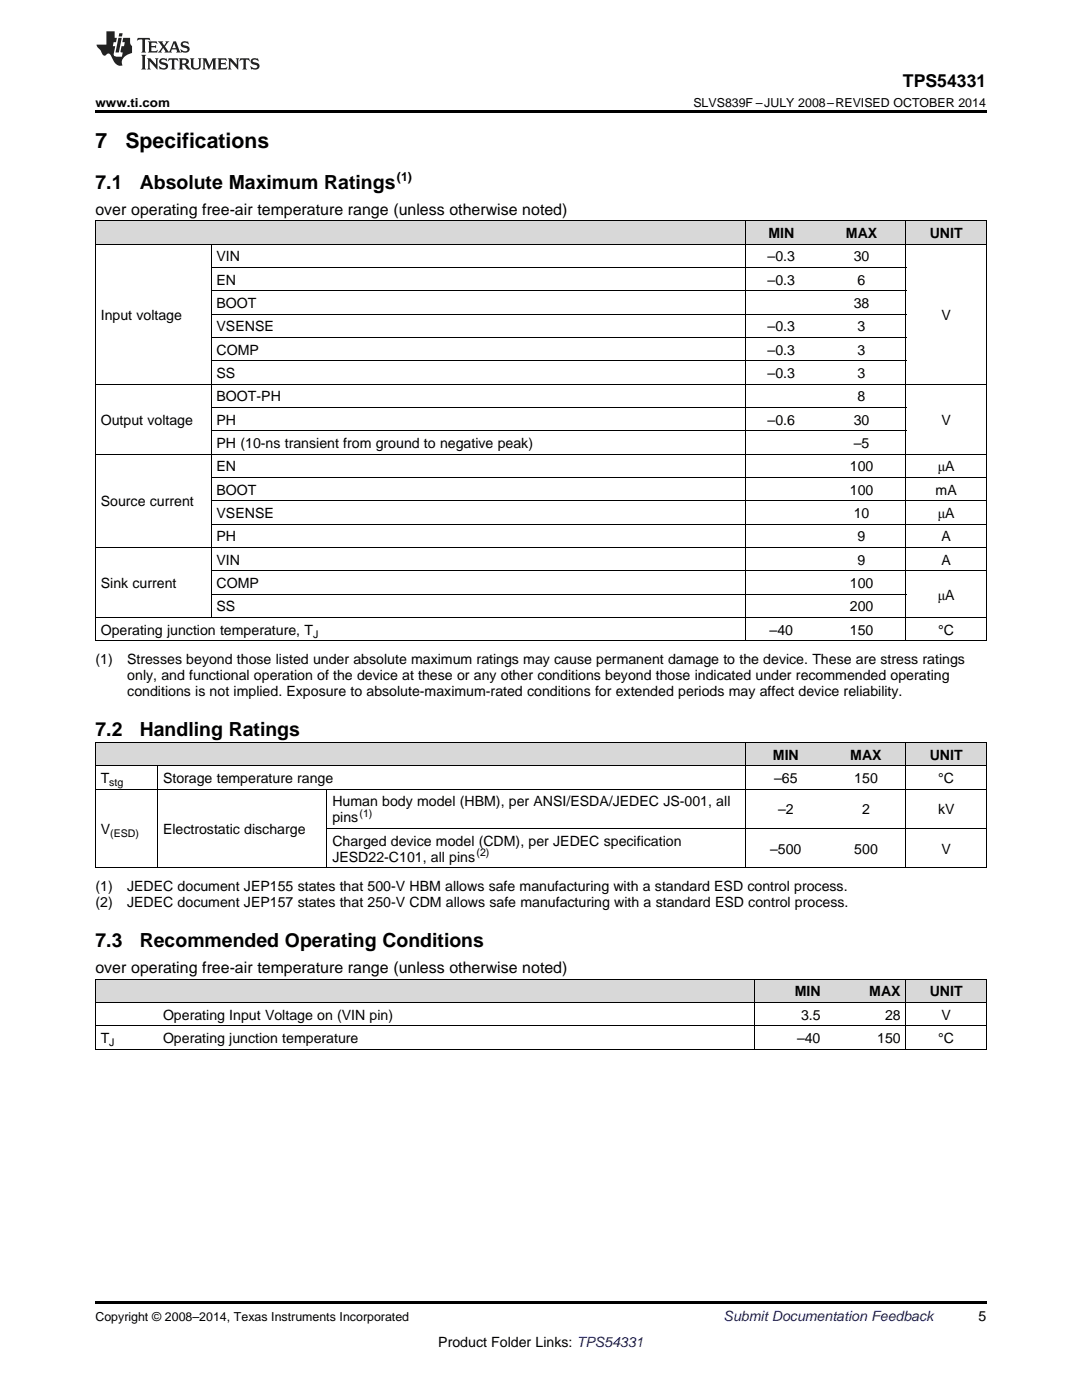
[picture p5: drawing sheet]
<svg xmlns="http://www.w3.org/2000/svg" width="216mm" height="279mm" viewBox="0 0 216 279" stroke-linecap="round" stroke-linejoin="round" font-family="sans-serif">
<defs><g id="words">
<g font-size="4.2">
<text x="19" y="29.6">7</text>
<text x="25" y="29.6">Specifications</text>
</g>
<g font-size="3.9">
<text x="19" y="37.7">7.1</text>
<text x="27.9" y="37.7">Absolute Maximum Ratings</text>
<text x="19" y="147">7.2</text>
<text x="27.9" y="147">Handling Ratings</text>
<text x="19" y="189.1">7.3</text>
<text x="27.9" y="189.1">Recommended Operating Conditions</text>
</g>
<text font-size="3.5" x="180.2" y="17.3">TPS54331</text>
<g font-size="3.2">
<text x="19" y="42.9">over operating free-air temperature range (unless otherwise noted)</text>
<text x="19" y="194.2">over operating free-air temperature range (unless otherwise noted)</text>
</g>
<g font-size="2.8">
<text x="153.4" y="47.5">MIN</text>
<text x="168.8" y="47.5">MAX</text>
<text x="185.5" y="47.5">UNIT</text>
<text x="43.2" y="52.2">VIN</text>
<text x="153.2" y="52.2">–0.3</text>
<text x="170.4" y="52.2">30</text>
<text x="43.2" y="56.8">EN</text>
<text x="153.2" y="56.8">–0.3</text>
<text x="171.1" y="56.8">6</text>
<text x="20.1" y="63.8">Input voltage</text>
<text x="43.2" y="61.5">BOOT</text>
<text x="170.4" y="61.5">38</text>
<text x="187.9" y="63.8">V</text>
<text x="43.2" y="66.1">VSENSE</text>
<text x="43.2" y="70.8">COMP</text>
<text x="153.2" y="66.1">–0.3</text>
<text x="153.2" y="70.8">–0.3</text>
<text x="171.1" y="66.1">3</text>
<text x="171.1" y="70.8">3</text>
<text x="43.2" y="75.5">SS</text>
<text x="153.2" y="75.5">–0.3</text>
<text x="171.1" y="75.5">3</text>
<text x="43.2" y="80.1">BOOT-PH</text>
<text x="171.1" y="80.1">8</text>
<text x="20.1" y="84.8">Output voltage</text>
<text x="43.2" y="84.8">PH</text>
<text x="43.2" y="89.4">PH (10-ns transient from ground to negative peak)</text>
<text x="153.2" y="84.8">–0.6</text>
<text x="170.4" y="84.8">30</text>
<text x="170.4" y="89.4">–5</text>
<text x="187.9" y="84.8">V</text>
<text x="43.2" y="94.1">EN</text>
<text x="169.6" y="94.1">100</text>
<text x="187.1" y="94.1">μA</text>
<text x="20.1" y="101.1">Source current</text>
<text x="43.2" y="98.7">BOOT</text>
<text x="169.6" y="98.7">100</text>
<text x="186.7" y="98.7">mA</text>
<text x="43.2" y="103.4">VSENSE</text>
<text x="170.4" y="103.4">10</text>
<text x="187.1" y="103.4">μA</text>
<text x="43.2" y="108.1">PH</text>
<text x="43.2" y="112.7">VIN</text>
<text x="171.1" y="108.1">9</text>
<text x="171.1" y="112.7">9</text>
<text x="187.9" y="108.1">A</text>
<text x="187.9" y="112.7">A</text>
<text x="20.1" y="117.4">Sink current</text>
<text x="43.2" y="117.4">COMP</text>
<text x="169.6" y="117.4">100</text>
<text x="187.1" y="119.7">μA</text>
<text x="43.2" y="122">SS</text>
<text x="169.6" y="122">200</text>
<text x="20.1" y="126.7">Operating junction temperature, T</text>
<text x="153.6" y="126.7">–40</text>
<text x="169.6" y="126.7">150</text>
<text x="187.2" y="126.7">°C</text>
<text x="19" y="132.5">(1)</text>
<text x="25.4" y="132.5">Stresses beyond those listed under absolute maximum ratings may cause permanent damage to the device. These are stress ratings</text>
<text x="25.4" y="135.7">only, and functional operation of the device at these or any other conditions beyond those indicated under recommended operating</text>
<text x="25.4" y="138.9">conditions is not implied. Exposure to absolute-maximum-rated conditions for extended periods may affect device reliability.</text>
<text x="154.2" y="151.6">MIN</text>
<text x="169.7" y="151.6">MAX</text>
<text x="185.5" y="151.6">UNIT</text>
<text x="20.1" y="156.3">T</text>
<text x="32.5" y="156.3">Storage temperature range</text>
<text x="66.3" y="160.9">Human body model (HBM), per ANSI/ESDA/JEDEC JS-001, all</text>
<text x="154.5" y="156.3">–65</text>
<text x="170.5" y="156.3">150</text>
<text x="187.2" y="156.3">°C</text>
<text x="20.1" y="166.4">V</text>
<text x="32.5" y="166.4">Electrostatic discharge</text>
<text x="66.3" y="164.1">pins</text>
<text x="155.3" y="162.5">–2</text>
<text x="172" y="162.5">2</text>
<text x="187.2" y="162.5">kV</text>
<text x="66.3" y="168.8">Charged device model (CDM), per JEDEC specification</text>
<text x="66.3" y="171.9">JESD22-C101, all pins</text>
<text x="153.7" y="170.4">–500</text>
<text x="170.5" y="170.4">500</text>
<text x="187.9" y="170.4">V</text>
<text x="19" y="177.8">(1)</text>
<text x="25.4" y="177.8">JEDEC document JEP155 states that 500-V HBM allows safe manufacturing with a standard ESD control process.</text>
<text x="19" y="181">(2)</text>
<text x="25.4" y="181">JEDEC document JEP157 states that 250-V CDM allows safe manufacturing with a standard ESD control process.</text>
<text x="32.5" y="203.5">Operating Input Voltage on (VIN pin)</text>
<text x="158.6" y="198.9">MIN</text>
<text x="159.8" y="203.5">3.5</text>
<text x="173.5" y="198.9">MAX</text>
<text x="176.6" y="203.5">28</text>
<text x="185.5" y="198.9">UNIT</text>
<text x="187.9" y="203.5">V</text>
<text x="20.1" y="208.2">T</text>
<text x="32.5" y="208.2">Operating junction temperature</text>
<text x="159" y="208.2">–40</text>
<text x="175" y="208.2">150</text>
<text x="187.2" y="208.2">°C</text>
<text x="195.3" y="263.6">5</text>
<text x="87.5" y="268.9">Product Folder Links: TPS54331</text>
</g>
<text font-size="2.8" fill="#0000c8" x="144.4" y="263.6">Submit Documentation Feedback</text>
<g font-size="2.5">
<text x="19" y="21.4">www.ti.com</text>
<text x="138.4" y="21.4">SLVS839F –JULY 2008–REVISED OCTOBER 2014</text>
<text x="79.2" y="36.2">(1)</text>
<text x="19" y="263.6">Copyright © 2008–2014, Texas Instruments Incorporated</text>
</g>
<g font-size="2.1">
<text x="62.5" y="127.2">J</text>
<text x="21.8" y="156.8">stg</text>
<text x="22" y="167">(ESD)</text>
<text x="71.7" y="163">(1)</text>
<text x="95.1" y="170.8">(2)</text>
<text x="21.8" y="208.7">J</text>
</g>
</g></defs>
<g fill="#d8d8d8">
<path d="M19 195.5h12.5v4.6h-12.5z"/>
<path d="M31.5 195.5h119.1v4.6h-119.1z"/>
<path d="M150.6 195.5h14.2v4.6h-14.2z"/>
<path d="M164.8 195.5h16v4.6h-16z"/>
<path d="M180.8 195.5h16v4.6h-16z"/>
<path d="M19 148.2h12.5v4.7h-12.5z"/>
<path d="M31.5 148.2h33.8v4.7h-33.8z"/>
<path d="M65.3 148.2h83.5v4.7h-83.5z"/>
<path d="M148.8 148.2h16v4.7h-16z"/>
<path d="M164.8 148.2h16v4.7h-16z"/>
<path d="M180.8 148.2h16v4.7h-16z"/>
<path d="M19 44.1h23.2v4.7h-23.2z"/>
<path d="M42.2 44.1h106.6v4.7h-106.6z"/>
<path d="M148.8 44.1h14.3v4.7h-14.3z"/>
<path d="M163.1 44.1h17.7v4.7h-17.7z"/>
<path d="M180.8 44.1h16v4.7h-16z"/>
</g>
<path d="M19 22h177.8v.5h-177.8zM19 173.2h.2zM65.2 173.2h.1zM148.7 173.2h.1zM180.7 173.2h.1zM196.7 173.2h.1zM19 209.4h.2zM150.5 209.4h.1zM180.7 209.4h.1zM196.7 209.4h.1zM19 259.7h177.8v.5h-177.8z" fill="#000"/>
<g fill="none" stroke="#000" stroke-width=".2">
<path d="M19 48.7h177.8M19 44.1h177.8M19.1 44.1v83.9M42.1 48.8v74.5M42.2 58h138.6M42.2 53.4h138.6M148.8 44.1v83.9M180.8 44.1v83.9M196.8 44.1v83.9M19 76.7h177.8M42.2 72h138.6M42.2 67.4h138.6"/>
<path d="M42.2 62.7h138.6M19 90.6h177.8M42.2 100h154.6M42.2 95.3h154.6M42.2 86h138.6M42.2 81.3h138.6M19 109.3h177.8M42.2 118.6h138.6M42.2 113.9h154.6M42.2 104.6h154.6M19 127.9h177.8M19 123.2h177.8"/>
<path d="M19 148.2h177.8v25M19 157.5h177.8M19 152.8h177.8M19.1 148.2v25M31.4 152.9v20.3M65.2 157.5v15.7M148.8 148.2v25M180.8 148.2v25M19 173.2h177.8M65.3 165.3h131.5M19 195.4h177.8M19.1 195.4v14"/>
<path d="M150.5 195.4v14M180.8 195.4v14M196.8 195.4v14M19 209.4h177.8M19 204.7h177.8M19 200.1h177.8"/>
</g>
<g fill="#231f20">
<path d="M27.5 7.6l-.1 .5 .4-.2h.6v.1v2.1l-.2 .4h1l-.3-.4v-2.1l.1-.1h.5l.5 .2-.2-.5zM29.5 8.3l.2 .3v1.5l-.2 .4h1.8l.2-.6a1.04 1.04 0 0 1-1.3 .2v-.7h.6l.3 .2v-.6l-.3 .2h-.6v-.6l.8-.1 .4 .3-.2-.5zM31.5 8.3l.9 1.1-.9 1.1h.8l-.2-.2 .5-.7 .4 .7-.2 .2h1.5l-.1-.2 .1-.4h.9l.1 .4-.2 .2h1l-.3-.3-.7-1.9h-.5l-.9 2-.8-1 .9-1h-.8l.1 .3-.3 .5-.4-.6 .2-.2zM34.7 8.6l.4 1h-.7zM36.3 8.4a.63 .63 0 0 0-.2 .7 .63 .63 0 0 0 .6 .4l.6 .2 .1 .2a.75 .75 0 0 1-.7 .4 .75 .75 0 0 1-.6-.5l.1 .7 .1-.1a1.11 1.11 0 0 0 1.5-.6 1.13 1.13 0 0 0-1.2-.8l-.1-.4a1.04 1.04 0 0 1 1.2 .2l-.2-.5-.1 .1-.5-.2zM28.2 10.9l.2 .4v2.2l-.2 .4h1l-.3-.4v-2.2l.3-.4zM29.3 11.6l.3 .4v1.5l-.3 .4h.8l-.2-.4v-1.3l1.5 1.7v-1.9l.2-.4h-.7l.2 .4v.9l-1.1-1.3zM32 11.8a.62 .62 0 0 0-.2 .7 .62 .62 0 0 0 .6 .4l.6 .1 .1 .3a.76 .76 0 0 1-.7 .3 .76 .76 0 0 1-.6-.4l.1 .7 .1-.1a1.11 1.11 0 0 0 1.5-.6 1.13 1.13 0 0 0-1.2-.8l-.1-.4a1.04 1.04 0 0 1 1.2 .2l-.2-.6-.1 .1-.5-.1zM33.7 11.6l-.2 .6a.61 .61 0 0 1 .8-.3v1.6l-.2 .4h.9l-.2-.4v-1.6a.63 .63 0 0 1 .8 .3l-.2-.6zM35.6 11.6l.3 .4v1.5l-.3 .4h1l-.2-.2v-.8l.5 .2a.76 .76 0 0 0 1.2 .7l-1-1a.58 .58 0 0 0 .6-.5 .58 .58 0 0 0-.5-.6zM36.4 11.9h.1a.45 .45 0 0 1 .5 .1 .45 .45 0 0 1 .1 .5l-.7 .2zM37.9 11.6l.2 .2a2.17 2.17 0 0 0 .3 1.9 .99 .99 0 0 0 1.6-.6v-1.1l.2-.4h-.7l.2 .2a1.92 1.92 0 0 1-.2 1.8 .6 .6 0 0 1-.9-.5v-1.1l.2-.4zM40.4 11.6l.2 .4v1.5l-.2 .4h.7l-.2-.4v-1.4l.8 1.8 .8-1.8v1.4l-.2 .4h.9l-.2-.4v-1.5l.2-.4h-.8l-.6 1.5-.6-1.5zM43.4 11.6l.2 .4v1.5l-.2 .4h1.8l.2-.6a1.04 1.04 0 0 1-1.3 .1v-.6h.5l.4 .2v-.6l-.4 .2h-.5v-.7h.8l.3 .3-.1-.6zM45.5 11.6l.2 .4v1.5l-.2 .4h.7l-.2-.4v-1.3l1.5 1.7v-1.9l.2-.4h-.7l.2 .4v.9l-1.1-1.3zM47.9 11.6l-.1 .6a.61 .61 0 0 1 .8-.3v1.6l-.3 .4h1l-.3-.4 .1-1.6a.63 .63 0 0 1 .7 .3l-.1-.6zM50.2 11.8a.62 .62 0 0 0-.2 .7 .62 .62 0 0 0 .6 .4l.6 .1 .2 .3a.76 .76 0 0 1-.8 .3 .76 .76 0 0 1-.6-.4l.1 .7 .2-.1a1.11 1.11 0 0 0 1.5-.6 1.13 1.13 0 0 0-1.3-.8l-.1-.4a1.04 1.04 0 0 1 1.2 .2l-.1-.6-.2 .1-.5-.1z"/>
<path d="M21.2 6.3v2.6h-1.9l.1 .4 .7 .9a.91 .91 0 0 0 1 .8 .56 .56 0 0 1 .5-.3 .56 .56 0 0 1 .5 .3l.4 .8a1.53 1.53 0 0 0 1.9 1.2 1.54 1.54 0 0 1 1-2.1l.9-.3v-1.4a1.52 1.52 0 0 1-.3-1.6h-1.4l-.2 .8h.5l-.2 .8h-.4l-.2 1v.2l.4 .1-.2 .8a1.93 1.93 0 0 1-1.6-.3l.3-1.8h-.5l.2-.8h.4l.2-.8h-.4v-1.3zM23.6 7.6l-.6 2.9h.7l.6-2.9zM23.8 6.6l-.1 .7h.6l.2-.7z"/>
</g>
<use href="#words"/>
</svg>
